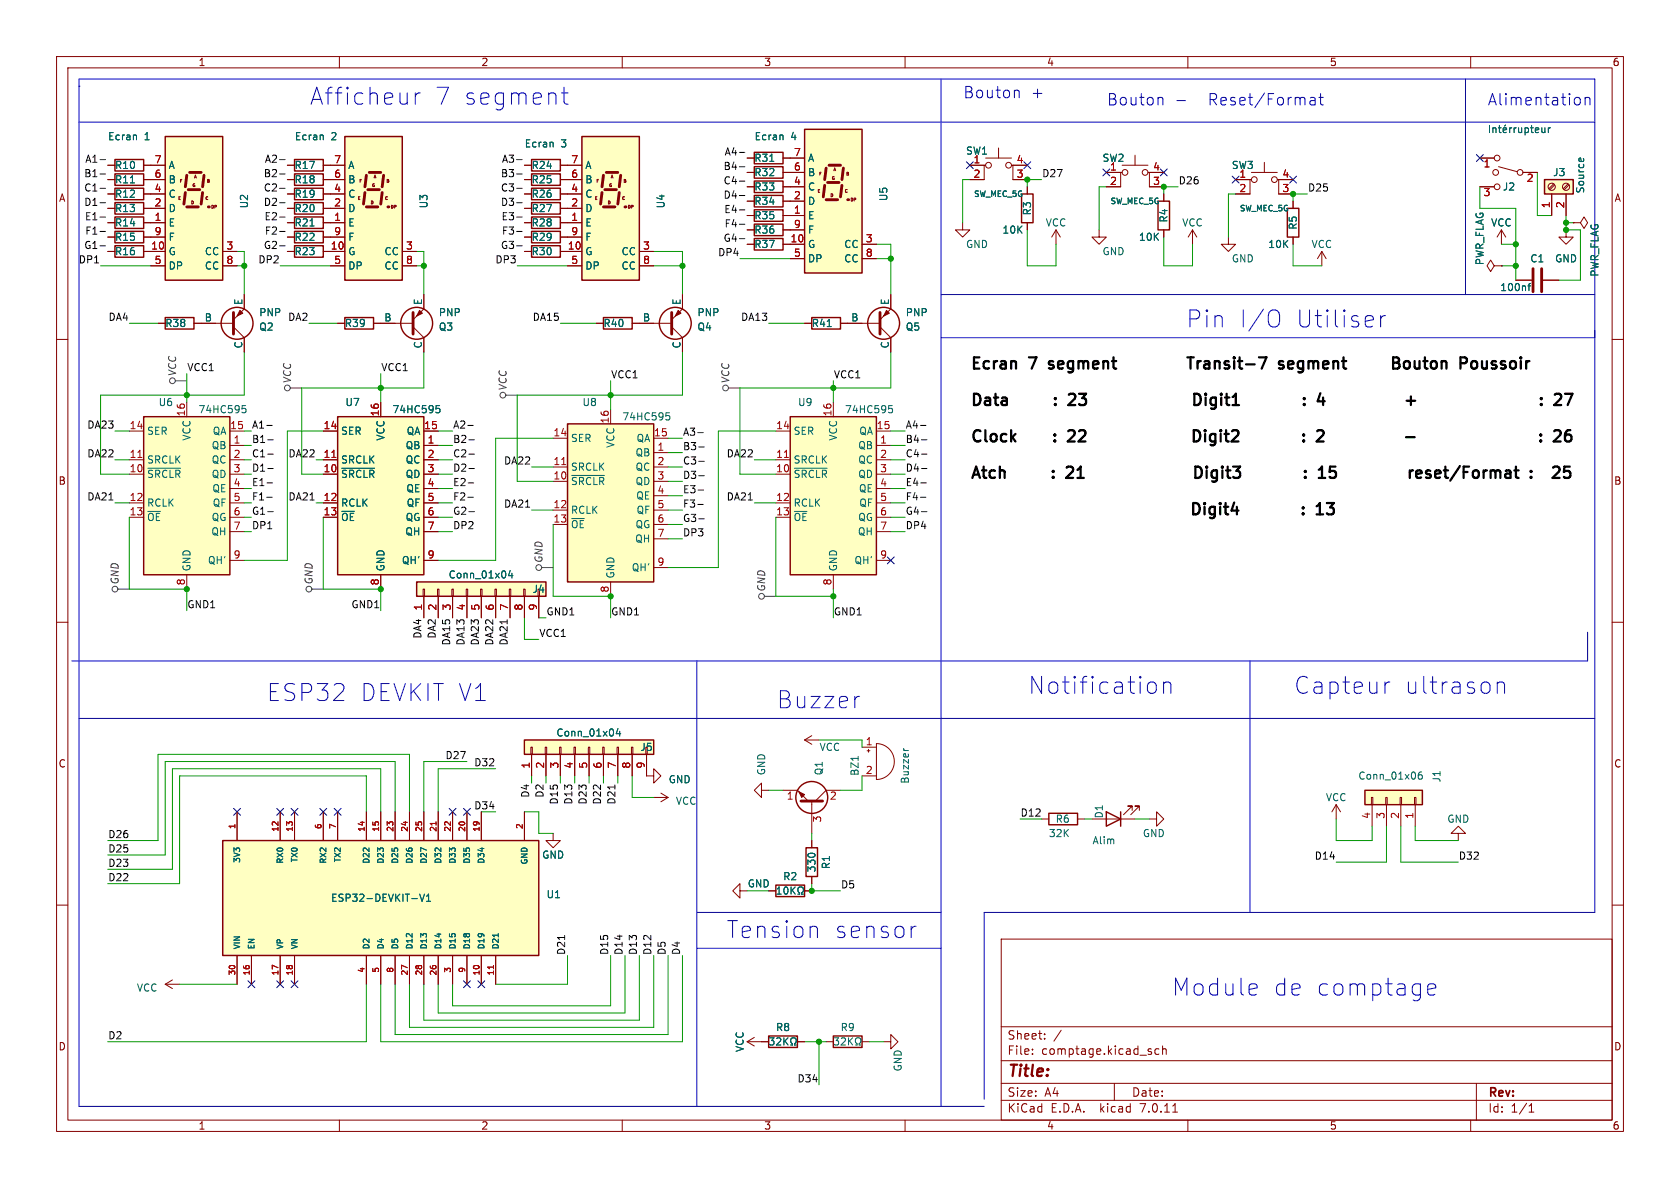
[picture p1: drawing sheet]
<svg xmlns="http://www.w3.org/2000/svg" width="297mm" height="210mm" viewBox="0 0 297 210" stroke-linecap="round" stroke-linejoin="round" font-family="sans-serif">
<defs><g id="words">
<g font-size="4.2" fill="#0000c2">
<text x="54.6" y="18.8">Afficheur</text>
<text x="76.6" y="18.8">7 segment</text>
<text x="209.5" y="58.2">Pin</text>
<text x="218.8" y="58.2">I/O</text>
<text x="228.7" y="58.2">Utiliser</text>
<text x="47" y="124.2">ESP32</text>
<text x="63.4" y="124.2">DEVKIT V1</text>
<text x="137.2" y="125.5">Buzzer</text>
<text x="181.6" y="122.9">Notification</text>
<text x="228.6" y="122.9">Capteur</text>
<text x="248" y="122.9">ultrason</text>
<text x="128.3" y="166.1">Tension</text>
<text x="147.3" y="166.1">sensor</text>
<text x="207" y="176.3">Module</text>
<text x="224.9" y="176.3">de comptage</text>
</g>
<g font-size="2.8" fill="#0000c2">
<text x="170.2" y="17.5">Bouton</text>
<text x="182.1" y="17.5">+</text>
<text x="195.6" y="18.8">Bouton</text>
<text x="213.4" y="18.8">Reset/Format</text>
<text x="262.9" y="18.8">Alimentation</text>
</g>
<g font-size="2.8">
<text x="171.4" y="65.4">Ecran</text>
<text x="182.2" y="65.4">7</text>
<text x="186.4" y="65.4">segment</text>
<text x="217.4" y="65.4">Transit-7</text>
<text x="234.2" y="65.4">segment</text>
<text x="258.3" y="65.4">Bouton</text>
<text x="171.4" y="71.9">Data</text>
<text x="189.8" y="71.9">:</text>
<text x="224.8" y="71.9">Digit1</text>
<text x="249.8" y="71.9">:</text>
<text x="275.9" y="71.9">+</text>
<text x="171.4" y="78.3">Clock</text>
<text x="188.9" y="78.3">:</text>
<text x="192.2" y="78.3">22</text>
<text x="223.9" y="78.3">Digit2</text>
<text x="248.9" y="78.3">:</text>
<text x="275" y="78.3">-</text>
<text x="171.4" y="84.7">Atch</text>
<text x="189.4" y="84.7">:</text>
<text x="211.9" y="84.7">Digit3</text>
<text x="262.6" y="84.7">reset/Format</text>
</g>
<g font-size="2.8" fill="#840000">
<text x="284.8" y="84.7">:</text>
<text x="178" y="190.9">Title:</text>
</g>
<g font-size="2.1" fill="#840000">
<text x="178" y="184">Sheet:</text>
<text x="178" y="186.7">File:</text>
<text x="184.1" y="186.7">comptage.kicad_sch</text>
<text x="178" y="196.9">KiCad</text>
<text x="178" y="194.1">Size:</text>
<text x="184.7" y="194.1">A4</text>
<text x="185.7" y="196.9">E.D.A.</text>
<text x="194.6" y="196.9">kicad</text>
<text x="200" y="194.1">Date:</text>
<text x="201.8" y="196.9">7.0.11</text>
<text x="263" y="194.3">Rev:</text>
<text x="263" y="196.9">Id:</text>
<text x="267.1" y="196.9">1/1</text>
</g>
<g font-size="1.8" fill="#840000">
<text x="35" y="11.9">1</text>
<text x="85" y="11.9">2</text>
<text x="135" y="11.9">3</text>
<text x="185" y="11.9">4</text>
<text x="235" y="11.9">5</text>
<text x="285" y="11.9">6</text>
<text x="10.3" y="35.9">A</text>
<text x="285.3" y="35.9">A</text>
<text x="10.3" y="85.9">B</text>
<text x="10.3" y="135.9">C</text>
<text x="285.3" y="135.9">C</text>
<text x="10.3" y="185.9">D</text>
<text x="285.3" y="185.9">D</text>
<text x="35" y="199.9">1</text>
<text x="85" y="199.9">2</text>
<text x="135" y="199.9">3</text>
<text x="185" y="199.9">4</text>
<text x="235" y="199.9">5</text>
<text x="285" y="199.9">6</text>
</g>
<g font-size="1.8" fill="#0f0f0f">
<text x="15" y="28.9">A1-</text>
<text x="46.7" y="28.9">A2-</text>
<text x="88.6" y="28.9">A3-</text>
<text x="128" y="27.6">A4-</text>
<text x="14.8" y="31.4">B1-</text>
<text x="14.8" y="33.9">C1-</text>
<text x="46.5" y="31.4">B2-</text>
<text x="46.5" y="33.9">C2-</text>
<text x="88.5" y="33.9">C3-</text>
<text x="88.5" y="31.4">B3-</text>
<text x="127.8" y="30.1">B4-</text>
<text x="127.8" y="35.2">D4-</text>
<text x="127.8" y="32.7">C4-</text>
<text x="184.1" y="31.4">D27</text>
<text x="208.3" y="32.7">D26</text>
<text x="231.1" y="33.9">D25</text>
<text x="14.8" y="36.5">D1-</text>
<text x="14.9" y="39">E1-</text>
<text x="15" y="41.6">F1-</text>
<text x="46.5" y="36.5">D2-</text>
<text x="46.7" y="39">E2-</text>
<text x="46.7" y="41.6">F2-</text>
<text x="88.5" y="36.5">D3-</text>
<text x="88.6" y="39">E3-</text>
<text x="88.6" y="41.6">F3-</text>
<text x="127.9" y="37.8">E4-</text>
<text x="128" y="40.3">F4-</text>
<text x="13.8" y="46.6">DP1</text>
<text x="14.8" y="44.1">G1-</text>
<text x="45.6" y="46.6">DP2</text>
<text x="46.5" y="44.1">G2-</text>
<text x="87.5" y="46.6">DP3</text>
<text x="88.5" y="44.1">G3-</text>
<text x="126.9" y="45.4">DP4</text>
<text x="127.8" y="42.8">G4-</text>
<text x="19.1" y="56.8">DA4</text>
<text x="50.8" y="56.8">DA2</text>
<text x="94.1" y="56.8">DA15</text>
<text x="130.9" y="56.8">DA13</text>
<text x="33" y="65.7">VCC1</text>
<text x="67.3" y="65.7">VCC1</text>
<text x="107.9" y="67">VCC1</text>
<text x="147.3" y="67">VCC1</text>
<text x="15.3" y="75.9">DA23</text>
<text x="44.4" y="75.9">A1-</text>
<text x="80" y="75.9">A2-</text>
<text x="120.6" y="77.1">A3-</text>
<text x="160" y="75.9">A4-</text>
<text x="15.3" y="80.9">DA22</text>
<text x="44.4" y="83.5">D1-</text>
<text x="44.4" y="80.9">C1-</text>
<text x="44.4" y="78.4">B1-</text>
<text x="50.9" y="80.9">DA22</text>
<text x="80" y="80.9">C2-</text>
<text x="80" y="78.4">B2-</text>
<text x="80" y="83.5">D2-</text>
<text x="89" y="82.2">DA22</text>
<text x="120.6" y="82.2">C3-</text>
<text x="120.6" y="79.7">B3-</text>
<text x="128.4" y="80.9">DA22</text>
<text x="160" y="78.4">B4-</text>
<text x="160" y="83.5">D4-</text>
<text x="160" y="80.9">C4-</text>
<text x="15.3" y="88.6">DA21</text>
<text x="44.4" y="88.6">F1-</text>
<text x="44.4" y="86">E1-</text>
<text x="50.9" y="88.6">DA21</text>
<text x="80" y="88.6">F2-</text>
<text x="80" y="86">E2-</text>
<text x="89" y="89.8">DA21</text>
<text x="120.6" y="87.3">E3-</text>
<text x="120.6" y="89.8">F3-</text>
<text x="120.6" y="84.7">D3-</text>
<text x="128.4" y="88.6">DA21</text>
<text x="160" y="86">E4-</text>
<text x="160" y="88.6">F4-</text>
<text x="44.4" y="91.1">G1-</text>
<text x="44.4" y="93.6">DP1</text>
<text x="80" y="93.6">DP2</text>
<text x="80" y="91.1">G2-</text>
<text x="120.6" y="92.4">G3-</text>
<text x="120.6" y="94.9">DP3</text>
<text x="160" y="93.6">DP4</text>
<text x="160" y="91.1">G4-</text>
<text x="33" y="107.6">GND1</text>
<text x="62" y="107.6">GND1</text>
<text x="74.6" y="113" transform="rotate(-90 74.6 113)">DA4</text>
<text x="77.1" y="113" transform="rotate(-90 77.1 113)">DA2</text>
<text x="95.2" y="112.7">VCC1</text>
<text x="96.5" y="108.9">GND1</text>
<text x="107.9" y="108.9">GND1</text>
<text x="147.3" y="108.9">GND1</text>
<text x="79.7" y="114.2" transform="rotate(-90 79.7 114.2)">DA15</text>
<text x="82.2" y="114.2" transform="rotate(-90 82.2 114.2)">DA13</text>
<text x="84.7" y="114.2" transform="rotate(-90 84.7 114.2)">DA23</text>
<text x="87.3" y="114.2" transform="rotate(-90 87.3 114.2)">DA22</text>
<text x="89.8" y="114.2" transform="rotate(-90 89.8 114.2)">DA21</text>
<text x="78.7" y="134.3">D27</text>
<text x="83.7" y="135.5">D32</text>
<text x="83.7" y="143.2">D34</text>
<text x="93.6" y="141.1" transform="rotate(-90 93.6 141.1)">D4</text>
<text x="96.2" y="141.1" transform="rotate(-90 96.2 141.1)">D2</text>
<text x="98.7" y="142.3" transform="rotate(-90 98.7 142.3)">D15</text>
<text x="101.3" y="142.3" transform="rotate(-90 101.3 142.3)">D13</text>
<text x="103.8" y="142.3" transform="rotate(-90 103.8 142.3)">D23</text>
<text x="106.3" y="142.3" transform="rotate(-90 106.3 142.3)">D22</text>
<text x="108.9" y="142.3" transform="rotate(-90 108.9 142.3)">D21</text>
<text x="19" y="148.2">D26</text>
<text x="180.3" y="144.4">D12</text>
<text x="19" y="150.8">D25</text>
<text x="19" y="155.9">D22</text>
<text x="19" y="153.3">D23</text>
<text x="232.3" y="152.1">D14</text>
<text x="257.8" y="152.1">D32</text>
<text x="148.6" y="157.1">D5</text>
<text x="100" y="168.9" transform="rotate(-90 100 168.9)">D21</text>
<text x="107.6" y="168.9" transform="rotate(-90 107.6 168.9)">D15</text>
<text x="110.1" y="168.9" transform="rotate(-90 110.1 168.9)">D14</text>
<text x="112.7" y="168.9" transform="rotate(-90 112.7 168.9)">D13</text>
<text x="115.2" y="168.9" transform="rotate(-90 115.2 168.9)">D12</text>
<text x="117.8" y="168.9" transform="rotate(-90 117.8 168.9)">D5</text>
<text x="120.3" y="168.9" transform="rotate(-90 120.3 168.9)">D4</text>
<text x="19" y="183.8">D2</text>
<text x="140.9" y="191.4">D34</text>
</g>
<g font-size="1.8" fill="#006464">
<text x="19" y="25">Ecran</text>
<text x="25.5" y="25">1</text>
<text x="52" y="25">Ecran</text>
<text x="58.5" y="25">2</text>
<text x="92.7" y="26.3">Ecran</text>
<text x="99.2" y="26.3">3</text>
<text x="133.3" y="28.8">R31</text>
<text x="133.3" y="25">Ecran</text>
<text x="139.8" y="25">4</text>
<text x="142.7" y="28.8">A</text>
<text x="170.7" y="27.5">SW1</text>
<text x="194.8" y="28.8">SW2</text>
<text x="20.2" y="35.2">R12</text>
<text x="20.2" y="30.1">R10</text>
<text x="20.2" y="32.6">R11</text>
<text x="29.7" y="35.2">C</text>
<text x="29.7" y="32.6">B</text>
<text x="29.7" y="30.1">A</text>
<text x="52" y="30.1">R17</text>
<text x="52" y="35.2">R19</text>
<text x="52" y="32.6">R18</text>
<text x="61.5" y="35.2">C</text>
<text x="61.5" y="32.6">B</text>
<text x="61.5" y="30.1">A</text>
<text x="93.9" y="30.1">R24</text>
<text x="93.9" y="32.6">R25</text>
<text x="93.9" y="35.2">R26</text>
<text x="103.4" y="35.2">C</text>
<text x="103.4" y="32.6">B</text>
<text x="103.4" y="30.1">A</text>
<text x="133.3" y="33.9">R33</text>
<text x="133.3" y="31.3">R32</text>
<text x="142.7" y="33.9">C</text>
<text x="142.7" y="31.3">B</text>
<text x="157.1" y="35.7" transform="rotate(-90 157.1 35.7)">U5</text>
<text x="217.7" y="30.1">SW3</text>
<text x="265.6" y="33.9">J2</text>
<text x="274.5" y="31.3">J3</text>
<text x="280.3" y="34.3" transform="rotate(-90 280.3 34.3)">Source</text>
<text x="20.2" y="40.2">R14</text>
<text x="20.2" y="37.7">R13</text>
<text x="29.7" y="40.2">E</text>
<text x="29.7" y="37.7">D</text>
<text x="44" y="36.9" transform="rotate(-90 44 36.9)">U2</text>
<text x="52" y="37.7">R20</text>
<text x="52" y="40.2">R21</text>
<text x="61.5" y="40.2">E</text>
<text x="61.5" y="37.7">D</text>
<text x="75.8" y="36.9" transform="rotate(-90 75.8 36.9)">U3</text>
<text x="93.9" y="40.2">R28</text>
<text x="93.9" y="37.7">R27</text>
<text x="103.4" y="40.2">E</text>
<text x="103.4" y="37.7">D</text>
<text x="117.7" y="36.9" transform="rotate(-90 117.7 36.9)">U4</text>
<text x="133.3" y="39">R35</text>
<text x="133.3" y="36.4">R34</text>
<text x="133.3" y="41.5">R36</text>
<text x="142.7" y="39">E</text>
<text x="142.7" y="36.4">D</text>
<text x="142.7" y="41.5">F</text>
<text x="177.1" y="41.5">10K</text>
<text x="182.5" y="38.2" transform="rotate(-90 182.5 38.2)">R3</text>
<text x="184.8" y="40.2">VCC</text>
<text x="206.6" y="39.4" transform="rotate(-90 206.6 39.4)">R4</text>
<text x="208.9" y="40.2">VCC</text>
<text x="229.5" y="40.7" transform="rotate(-90 229.5 40.7)">R5</text>
<text x="263.5" y="40.2">VCC</text>
<text x="20.2" y="45.3">R16</text>
<text x="20.2" y="42.8">R15</text>
<text x="29.7" y="45.3">G</text>
<text x="29.7" y="47.9">DP</text>
<text x="29.7" y="42.8">F</text>
<text x="36.1" y="45.3">CC</text>
<text x="36.1" y="47.9">CC</text>
<text x="52" y="45.3">R23</text>
<text x="52" y="42.8">R22</text>
<text x="61.5" y="45.3">G</text>
<text x="61.5" y="47.9">DP</text>
<text x="61.5" y="42.8">F</text>
<text x="67.9" y="45.3">CC</text>
<text x="67.9" y="47.9">CC</text>
<text x="93.9" y="42.8">R29</text>
<text x="93.9" y="45.3">R30</text>
<text x="103.4" y="45.3">G</text>
<text x="103.4" y="47.9">DP</text>
<text x="103.4" y="42.8">F</text>
<text x="109.8" y="45.3">CC</text>
<text x="109.8" y="47.9">CC</text>
<text x="133.3" y="44">R37</text>
<text x="142.7" y="44">G</text>
<text x="142.7" y="46.6">DP</text>
<text x="149.1" y="44">CC</text>
<text x="149.1" y="46.6">CC</text>
<text x="170.7" y="44">GND</text>
<text x="194.8" y="45.3">GND</text>
<text x="201.3" y="42.8">10K</text>
<text x="217.7" y="46.6">GND</text>
<text x="224.1" y="44">10K</text>
<text x="231.8" y="44">VCC</text>
<text x="262.5" y="47" transform="rotate(-90 262.5 47)">PWR_FLAG</text>
<text x="270.4" y="46.6">C1</text>
<text x="274.8" y="46.6">GND</text>
<text x="265.1" y="51.7">100nf</text>
<text x="282.8" y="49" transform="rotate(-90 282.8 49)">PWR_FLAG</text>
<text x="29.1" y="58">R38</text>
<text x="36.1" y="56.9">B</text>
<text x="42.9" y="54" transform="rotate(-90 42.9 54)">E</text>
<text x="45.7" y="56.1">PNP</text>
<text x="45.7" y="58.6">Q2</text>
<text x="60.9" y="58">R39</text>
<text x="67.8" y="56.9">B</text>
<text x="74.7" y="54" transform="rotate(-90 74.7 54)">E</text>
<text x="77.5" y="56.1">PNP</text>
<text x="77.5" y="58.6">Q3</text>
<text x="106.6" y="58">R40</text>
<text x="113.6" y="56.9">B</text>
<text x="120.4" y="54" transform="rotate(-90 120.4 54)">E</text>
<text x="123.2" y="56.1">PNP</text>
<text x="123.2" y="58.6">Q4</text>
<text x="143.4" y="58">R41</text>
<text x="150.4" y="56.9">B</text>
<text x="157.2" y="54" transform="rotate(-90 157.2 54)">E</text>
<text x="160" y="56.1">PNP</text>
<text x="160" y="58.6">Q5</text>
<text x="42.9" y="61.7" transform="rotate(-90 42.9 61.7)">C</text>
<text x="74.7" y="61.7" transform="rotate(-90 74.7 61.7)">C</text>
<text x="120.4" y="61.7" transform="rotate(-90 120.4 61.7)">C</text>
<text x="157.2" y="61.7" transform="rotate(-90 157.2 61.7)">C</text>
<text x="27.9" y="72">U6</text>
<text x="61" y="72">U7</text>
<text x="102.9" y="72">U8</text>
<text x="141" y="72">U9</text>
<text x="25.9" y="77.1">SER</text>
<text x="33.9" y="78" transform="rotate(-90 33.9 78)">VCC</text>
<text x="35" y="73.3">74HC595</text>
<text x="37.5" y="77.1">QA</text>
<text x="60.2" y="77.1">SER</text>
<text x="68.2" y="78" transform="rotate(-90 68.2 78)">VCC</text>
<text x="69.3" y="73.3">74HC595</text>
<text x="71.8" y="77.1">QA</text>
<text x="109.9" y="74.5">74HC595</text>
<text x="140.2" y="77.1">SER</text>
<text x="148.2" y="78" transform="rotate(-90 148.2 78)">VCC</text>
<text x="149.3" y="73.3">74HC595</text>
<text x="151.8" y="77.1">QA</text>
<text x="25.9" y="82.1">SRCLK</text>
<text x="37.3" y="79.6">QB</text>
<text x="37.3" y="82.1">QC</text>
<text x="60.2" y="82.1">SRCLK</text>
<text x="71.6" y="79.6">QB</text>
<text x="71.6" y="82.1">QC</text>
<text x="100.8" y="83.4">SRCLK</text>
<text x="100.8" y="78.3">SER</text>
<text x="108.8" y="79.3" transform="rotate(-90 108.8 79.3)">VCC</text>
<text x="112.3" y="80.9">QB</text>
<text x="112.3" y="83.4">QC</text>
<text x="112.4" y="78.3">QA</text>
<text x="140.2" y="82.1">SRCLK</text>
<text x="151.6" y="79.6">QB</text>
<text x="151.6" y="82.1">QC</text>
<text x="25.9" y="84.7">~{SRCLR}</text>
<text x="25.9" y="89.8">RCLK</text>
<text x="37.3" y="84.7">QD</text>
<text x="37.4" y="87.2">QE</text>
<text x="37.5" y="89.8">QF</text>
<text x="60.2" y="84.7">~{SRCLR}</text>
<text x="60.2" y="89.8">RCLK</text>
<text x="71.6" y="84.7">QD</text>
<text x="71.7" y="87.2">QE</text>
<text x="71.8" y="89.8">QF</text>
<text x="100.8" y="86">~{SRCLR}</text>
<text x="112.3" y="86">QD</text>
<text x="112.4" y="88.5">QE</text>
<text x="140.2" y="84.7">~{SRCLR}</text>
<text x="140.2" y="89.8">RCLK</text>
<text x="151.6" y="84.7">QD</text>
<text x="151.7" y="87.2">QE</text>
<text x="151.8" y="89.8">QF</text>
<text x="25.9" y="92.3">~{OE}</text>
<text x="37.3" y="94.8">QH</text>
<text x="37.3" y="92.3">QG</text>
<text x="60.2" y="92.3">~{OE}</text>
<text x="71.6" y="94.8">QH</text>
<text x="71.6" y="92.3">QG</text>
<text x="100.8" y="91">RCLK</text>
<text x="100.8" y="93.6">~{OE}</text>
<text x="112.3" y="93.6">QG</text>
<text x="112.4" y="91">QF</text>
<text x="140.2" y="92.3">~{OE}</text>
<text x="151.6" y="94.8">QH</text>
<text x="151.6" y="92.3">QG</text>
<text x="33.9" y="101.1" transform="rotate(-90 33.9 101.1)">GND</text>
<text x="36.7" y="99.9">QH'</text>
<text x="68.2" y="101.1" transform="rotate(-90 68.2 101.1)">GND</text>
<text x="71" y="99.9">QH'</text>
<text x="111.6" y="101.2">QH'</text>
<text x="112.2" y="96.1">QH</text>
<text x="148.2" y="101.1" transform="rotate(-90 148.2 101.1)">GND</text>
<text x="151" y="99.9">QH'</text>
<text x="79.2" y="102.5">Conn_01x04</text>
<text x="94.1" y="105">J4</text>
<text x="108.8" y="102.4" transform="rotate(-90 108.8 102.4)">GND</text>
<text x="98.3" y="130.4">Conn_01x04</text>
<text x="113.1" y="132.9">J5</text>
<text x="135.5" y="137.2" transform="rotate(-90 135.5 137.2)">GND</text>
<text x="144.8" y="132.9">VCC</text>
<text x="145.6" y="137.2" transform="rotate(-90 145.6 137.2)">Q1</text>
<text x="152" y="137.3" transform="rotate(-90 152 137.3)">BZ1</text>
<text x="118.1" y="138.7">GND</text>
<text x="119.4" y="142.5">VCC</text>
<text x="160.9" y="138.6" transform="rotate(-90 160.9 138.6)">Buzzer</text>
<text x="234.3" y="141.8">VCC</text>
<text x="240" y="138">Conn_01x06</text>
<text x="254.9" y="138.4" transform="rotate(-90 254.9 138.4)">J1</text>
<text x="185.3" y="148.2">32K</text>
<text x="186.5" y="145.6">R6</text>
<text x="193" y="149.5">Alim</text>
<text x="195.2" y="144.8" transform="rotate(-90 195.2 144.8)">D1</text>
<text x="201.9" y="148.2">GND</text>
<text x="255.8" y="145.6">GND</text>
<text x="95.8" y="152">GND</text>
<text x="138.4" y="155.8">R2</text>
<text x="144.4" y="154.3" transform="rotate(-90 144.4 154.3)">330</text>
<text x="146.9" y="153.7" transform="rotate(-90 146.9 153.7)">R1</text>
<text x="58.4" y="159.6">ESP32-DEVKIT-V1</text>
<text x="96.5" y="159">U1</text>
<text x="132.1" y="157.1">GND</text>
<text x="24.1" y="175.5">VCC</text>
<text x="137.1" y="182.5">R8</text>
<text x="148.5" y="182.5">R9</text>
<text x="131.7" y="186.1" transform="rotate(-90 131.7 186.1)">VCC</text>
<text x="159.6" y="189.5" transform="rotate(-90 159.6 189.5)">GND</text>
</g>
<g font-size="1.8" fill="#a90000">
<text x="27.2" y="29">7</text>
<text x="59" y="29">7</text>
<text x="100.9" y="29">7</text>
<text x="140.3" y="27.7">7</text>
<text x="172" y="29">1</text>
<text x="179.6" y="29">4</text>
<text x="262.2" y="29.9">1</text>
<text x="27.2" y="34">4</text>
<text x="27.2" y="31.5">6</text>
<text x="59" y="34">4</text>
<text x="59" y="31.5">6</text>
<text x="100.9" y="34">4</text>
<text x="100.9" y="31.5">6</text>
<text x="140.3" y="35.3">2</text>
<text x="140.3" y="32.8">4</text>
<text x="140.3" y="30.2">6</text>
<text x="172" y="31.5">2</text>
<text x="179.6" y="31.5">3</text>
<text x="196.1" y="30.2">1</text>
<text x="196.1" y="32.8">2</text>
<text x="203.8" y="32.8">3</text>
<text x="203.8" y="30.2">4</text>
<text x="219" y="31.5">1</text>
<text x="219" y="34">2</text>
<text x="226.6" y="34">3</text>
<text x="226.6" y="31.5">4</text>
<text x="262.2" y="35">3</text>
<text x="269.8" y="32.5">2</text>
<text x="27.2" y="39.1">1</text>
<text x="27.2" y="36.6">2</text>
<text x="27.2" y="41.7">9</text>
<text x="59" y="39.1">1</text>
<text x="59" y="36.6">2</text>
<text x="59" y="41.7">9</text>
<text x="100.9" y="39.1">1</text>
<text x="100.9" y="36.6">2</text>
<text x="100.9" y="41.7">9</text>
<text x="140.3" y="37.8">1</text>
<text x="140.3" y="40.4">9</text>
<text x="274.1" y="36.9" transform="rotate(-90 274.1 36.9)">1</text>
<text x="276.6" y="36.9" transform="rotate(-90 276.6 36.9)">2</text>
<text x="26.6" y="44.2">10</text>
<text x="27.2" y="46.7">5</text>
<text x="39.9" y="44.2">3</text>
<text x="39.9" y="46.7">8</text>
<text x="58.4" y="44.2">10</text>
<text x="59" y="46.7">5</text>
<text x="71.7" y="44.2">3</text>
<text x="71.7" y="46.7">8</text>
<text x="100.3" y="44.2">10</text>
<text x="100.9" y="46.7">5</text>
<text x="113.6" y="44.2">3</text>
<text x="113.6" y="46.7">8</text>
<text x="139.7" y="42.9">10</text>
<text x="140.3" y="45.5">5</text>
<text x="153" y="42.9">3</text>
<text x="153" y="45.5">8</text>
<text x="22.8" y="75.9">14</text>
<text x="32.8" y="73.7" transform="rotate(-90 32.8 73.7)">16</text>
<text x="40.6" y="75.9">15</text>
<text x="57.1" y="75.9">14</text>
<text x="67.1" y="73.7" transform="rotate(-90 67.1 73.7)">16</text>
<text x="74.9" y="75.9">15</text>
<text x="97.7" y="77.2">14</text>
<text x="107.7" y="75" transform="rotate(-90 107.7 75)">16</text>
<text x="115.5" y="77.2">15</text>
<text x="137.1" y="75.9">14</text>
<text x="147.1" y="73.7" transform="rotate(-90 147.1 73.7)">16</text>
<text x="154.9" y="75.9">15</text>
<text x="22.8" y="83.6">10</text>
<text x="22.8" y="81">11</text>
<text x="41.2" y="78.5">1</text>
<text x="41.2" y="81">2</text>
<text x="41.2" y="83.6">3</text>
<text x="57.1" y="83.6">10</text>
<text x="57.1" y="81">11</text>
<text x="75.5" y="78.5">1</text>
<text x="75.5" y="81">2</text>
<text x="75.5" y="83.6">3</text>
<text x="97.7" y="82.3">11</text>
<text x="116.1" y="79.8">1</text>
<text x="116.1" y="82.3">2</text>
<text x="137.1" y="83.6">10</text>
<text x="137.1" y="81">11</text>
<text x="155.5" y="78.5">1</text>
<text x="155.5" y="81">2</text>
<text x="155.5" y="83.6">3</text>
<text x="22.8" y="88.6">12</text>
<text x="41.2" y="86.1">4</text>
<text x="41.2" y="88.6">5</text>
<text x="57.1" y="88.6">12</text>
<text x="75.5" y="86.1">4</text>
<text x="75.5" y="88.6">5</text>
<text x="97.7" y="84.8">10</text>
<text x="97.7" y="89.9">12</text>
<text x="116.1" y="84.8">3</text>
<text x="116.1" y="87.4">4</text>
<text x="116.1" y="89.9">5</text>
<text x="137.1" y="88.6">12</text>
<text x="155.5" y="86.1">4</text>
<text x="155.5" y="88.6">5</text>
<text x="22.8" y="91.2">13</text>
<text x="41.2" y="91.2">6</text>
<text x="41.2" y="93.7">7</text>
<text x="57.1" y="91.2">13</text>
<text x="75.5" y="91.2">6</text>
<text x="75.5" y="93.7">7</text>
<text x="97.7" y="92.5">13</text>
<text x="116.1" y="92.5">6</text>
<text x="116.1" y="95">7</text>
<text x="137.1" y="91.2">13</text>
<text x="155.5" y="91.2">6</text>
<text x="155.5" y="93.7">7</text>
<text x="41.2" y="98.8">9</text>
<text x="75.5" y="98.8">9</text>
<text x="116.1" y="100.1">9</text>
<text x="155.5" y="98.8">9</text>
<text x="32.8" y="103.6" transform="rotate(-90 32.8 103.6)">8</text>
<text x="67.1" y="103.6" transform="rotate(-90 67.1 103.6)">8</text>
<text x="107.7" y="104.8" transform="rotate(-90 107.7 104.8)">8</text>
<text x="147.1" y="103.6" transform="rotate(-90 147.1 103.6)">8</text>
<text x="74.7" y="108" transform="rotate(-90 74.7 108)">1</text>
<text x="77.2" y="108" transform="rotate(-90 77.2 108)">2</text>
<text x="79.8" y="108" transform="rotate(-90 79.8 108)">3</text>
<text x="82.3" y="108" transform="rotate(-90 82.3 108)">4</text>
<text x="84.8" y="108" transform="rotate(-90 84.8 108)">5</text>
<text x="87.4" y="108" transform="rotate(-90 87.4 108)">6</text>
<text x="89.9" y="108" transform="rotate(-90 89.9 108)">7</text>
<text x="92.5" y="108" transform="rotate(-90 92.5 108)">8</text>
<text x="95" y="108" transform="rotate(-90 95 108)">9</text>
<text x="153" y="131.8">1</text>
<text x="93.7" y="136" transform="rotate(-90 93.7 136)">1</text>
<text x="96.3" y="136" transform="rotate(-90 96.3 136)">2</text>
<text x="98.8" y="136" transform="rotate(-90 98.8 136)">3</text>
<text x="101.3" y="136" transform="rotate(-90 101.3 136)">4</text>
<text x="103.9" y="136" transform="rotate(-90 103.9 136)">5</text>
<text x="106.4" y="136" transform="rotate(-90 106.4 136)">6</text>
<text x="109" y="136" transform="rotate(-90 109 136)">7</text>
<text x="111.5" y="136" transform="rotate(-90 111.5 136)">8</text>
<text x="114" y="136" transform="rotate(-90 114 136)">9</text>
<text x="153" y="136.9">2</text>
<text x="139" y="141.7">1</text>
<text x="146.6" y="141.7">2</text>
<text x="145.5" y="145.5" transform="rotate(-90 145.5 145.5)">3</text>
<text x="242.3" y="144.9" transform="rotate(-90 242.3 144.9)">4</text>
<text x="244.9" y="144.9" transform="rotate(-90 244.9 144.9)">3</text>
<text x="247.4" y="144.9" transform="rotate(-90 247.4 144.9)">2</text>
<text x="249.9" y="144.9" transform="rotate(-90 249.9 144.9)">1</text>
</g>
<g font-size="1.8" fill="#484848">
<text x="31.3" y="66.6" transform="rotate(-90 31.3 66.6)">VCC</text>
<text x="51.7" y="67.9" transform="rotate(-90 51.7 67.9)">VCC</text>
<text x="89.8" y="69.2" transform="rotate(-90 89.8 69.2)">VCC</text>
<text x="129.1" y="67.9" transform="rotate(-90 129.1 67.9)">VCC</text>
<text x="96.1" y="99.6" transform="rotate(-90 96.1 99.6)">GND</text>
<text x="21.2" y="103.4" transform="rotate(-90 21.2 103.4)">GND</text>
<text x="55.5" y="103.4" transform="rotate(-90 55.5 103.4)">GND</text>
<text x="135.5" y="104.7" transform="rotate(-90 135.5 104.7)">GND</text>
</g>
<g font-size="1.4" fill="#006464">
<text x="172.1" y="35">SW_MEC_5G</text>
<text x="196.2" y="36.3">SW_MEC_5G</text>
<text x="219.1" y="37.6">SW_MEC_5G</text>
<text x="42.6" y="152.7" transform="rotate(-90 42.6 152.7)">3V3</text>
<text x="50.3" y="152.8" transform="rotate(-90 50.3 152.8)">RX0</text>
<text x="52.8" y="152.6" transform="rotate(-90 52.8 152.6)">TX0</text>
<text x="57.9" y="152.8" transform="rotate(-90 57.9 152.8)">RX2</text>
<text x="60.4" y="152.6" transform="rotate(-90 60.4 152.6)">TX2</text>
<text x="65.5" y="152.8" transform="rotate(-90 65.5 152.8)">D22</text>
<text x="68" y="152.8" transform="rotate(-90 68 152.8)">D23</text>
<text x="70.6" y="152.8" transform="rotate(-90 70.6 152.8)">D25</text>
<text x="73.1" y="152.8" transform="rotate(-90 73.1 152.8)">D26</text>
<text x="75.7" y="152.8" transform="rotate(-90 75.7 152.8)">D27</text>
<text x="78.2" y="152.8" transform="rotate(-90 78.2 152.8)">D32</text>
<text x="80.7" y="152.8" transform="rotate(-90 80.7 152.8)">D33</text>
<text x="83.3" y="152.8" transform="rotate(-90 83.3 152.8)">D35</text>
<text x="85.8" y="152.8" transform="rotate(-90 85.8 152.8)">D34</text>
<text x="93.4" y="153" transform="rotate(-90 93.4 153)">GND</text>
<text x="42.6" y="167.9" transform="rotate(-90 42.6 167.9)">VIN</text>
<text x="45.2" y="167.9" transform="rotate(-90 45.2 167.9)">EN</text>
<text x="50.3" y="167.9" transform="rotate(-90 50.3 167.9)">VP</text>
<text x="52.8" y="167.9" transform="rotate(-90 52.8 167.9)">VN</text>
<text x="65.5" y="167.9" transform="rotate(-90 65.5 167.9)">D2</text>
<text x="68" y="167.9" transform="rotate(-90 68 167.9)">D4</text>
<text x="70.6" y="167.9" transform="rotate(-90 70.6 167.9)">D5</text>
<text x="73.1" y="167.9" transform="rotate(-90 73.1 167.9)">D12</text>
<text x="75.7" y="167.9" transform="rotate(-90 75.7 167.9)">D13</text>
<text x="78.2" y="167.9" transform="rotate(-90 78.2 167.9)">D14</text>
<text x="80.7" y="167.9" transform="rotate(-90 80.7 167.9)">D15</text>
<text x="83.3" y="167.9" transform="rotate(-90 83.3 167.9)">D18</text>
<text x="85.8" y="167.9" transform="rotate(-90 85.8 167.9)">D19</text>
<text x="88.4" y="167.9" transform="rotate(-90 88.4 167.9)">D21</text>
</g>
<g font-size="1.4" fill="#a90000">
<text x="41.7" y="146.7" transform="rotate(-90 41.7 146.7)">1</text>
<text x="49.3" y="147.1" transform="rotate(-90 49.3 147.1)">12</text>
<text x="51.8" y="147.1" transform="rotate(-90 51.8 147.1)">13</text>
<text x="56.9" y="146.7" transform="rotate(-90 56.9 146.7)">6</text>
<text x="59.4" y="146.7" transform="rotate(-90 59.4 146.7)">7</text>
<text x="64.5" y="147.1" transform="rotate(-90 64.5 147.1)">14</text>
<text x="67.1" y="147.1" transform="rotate(-90 67.1 147.1)">15</text>
<text x="69.6" y="147.1" transform="rotate(-90 69.6 147.1)">23</text>
<text x="72.1" y="147.1" transform="rotate(-90 72.1 147.1)">24</text>
<text x="74.7" y="147.1" transform="rotate(-90 74.7 147.1)">25</text>
<text x="77.2" y="147.1" transform="rotate(-90 77.2 147.1)">21</text>
<text x="79.8" y="147.1" transform="rotate(-90 79.8 147.1)">22</text>
<text x="82.3" y="147.1" transform="rotate(-90 82.3 147.1)">20</text>
<text x="84.8" y="147.1" transform="rotate(-90 84.8 147.1)">19</text>
<text x="92.5" y="146.7" transform="rotate(-90 92.5 146.7)">2</text>
<text x="41.7" y="172.5" transform="rotate(-90 41.7 172.5)">30</text>
<text x="44.2" y="172.5" transform="rotate(-90 44.2 172.5)">16</text>
<text x="49.3" y="172.5" transform="rotate(-90 49.3 172.5)">17</text>
<text x="51.8" y="172.5" transform="rotate(-90 51.8 172.5)">18</text>
<text x="64.5" y="172.1" transform="rotate(-90 64.5 172.1)">4</text>
<text x="67.1" y="172.1" transform="rotate(-90 67.1 172.1)">5</text>
<text x="69.6" y="172.1" transform="rotate(-90 69.6 172.1)">8</text>
<text x="72.1" y="172.5" transform="rotate(-90 72.1 172.5)">27</text>
<text x="74.7" y="172.5" transform="rotate(-90 74.7 172.5)">28</text>
<text x="77.2" y="172.5" transform="rotate(-90 77.2 172.5)">26</text>
<text x="79.8" y="172.1" transform="rotate(-90 79.8 172.1)">3</text>
<text x="82.3" y="172.1" transform="rotate(-90 82.3 172.1)">9</text>
<text x="84.8" y="172.5" transform="rotate(-90 84.8 172.5)">10</text>
<text x="87.4" y="172.5" transform="rotate(-90 87.4 172.5)">11</text>
</g>
<g font-size=".7" fill="#840000">
<text x="31.3" y="35.5">E</text>
<text x="31.6" y="32.5">F</text>
<text x="33.9" y="33.2">G</text>
<text x="34.1" y="31.7">A</text>
<text x="36.1" y="35.5">C</text>
<text x="36.4" y="32.5">B</text>
<text x="63.1" y="35.5">E</text>
<text x="63.4" y="32.5">F</text>
<text x="65.6" y="33.2">G</text>
<text x="65.9" y="31.7">A</text>
<text x="67.9" y="35.5">C</text>
<text x="68.1" y="32.5">B</text>
<text x="105" y="35.5">E</text>
<text x="105.3" y="32.5">F</text>
<text x="107.5" y="33.2">G</text>
<text x="107.8" y="31.7">A</text>
<text x="109.8" y="35.5">C</text>
<text x="110.1" y="32.5">B</text>
<text x="144.4" y="34.3">E</text>
<text x="144.6" y="31.2">F</text>
<text x="146.6" y="35">D</text>
<text x="146.9" y="32">G</text>
<text x="147.2" y="30.5">A</text>
<text x="149.2" y="34.3">C</text>
<text x="149.4" y="31.2">B</text>
<text x="150.2" y="35.8">DP</text>
<text x="33.6" y="36.3">D</text>
<text x="37.2" y="37.1">DP</text>
<text x="65.4" y="36.3">D</text>
<text x="68.9" y="37.1">DP</text>
<text x="107.3" y="36.3">D</text>
<text x="110.8" y="37.1">DP</text>
</g>
</g></defs>
<g fill="none" stroke="#840000" stroke-width=".18">
<path d="M10 10h277v190h-277zM12 12h273v186h-273zM60 10v2M110 10v2M160 10v2M210 10v2M260 10v2M19 34.3h1.3M25.4 34.3h1.3M50.8 29.2h1.3M50.8 34.3h1.3M57.1 29.2h1.3"/>
<path d="M57.1 34.3h1.3M92.7 29.2h1.3M99.1 29.2h1.2M132.1 38.1h1.2M132.1 27.9h1.2M132.1 33h1.2M132.1 30.5h1.2M138.4 38.1h1.3M138.4 27.9h1.3M138.4 33h1.3M138.4 30.5h1.3M10 60h2"/>
<path d="M59.7 57.2h1.3M66 57.2h1.3M92.7 41.9h1.3M92.7 44.5h1.3M99.1 41.9h1.2M99.1 44.5h1.2M233.7 44.5l-.8 1.2M233.7 44.5v2.5M233.7 44.5l.7 1.2M264.2 47l-.7-1-.6 1 .6 1 .7-1h1.2M265.4 47h.1M265.4 40.6l-.7 1.3"/>
<path d="M265.4 40.6v2.6M265.4 40.6l.8 1.3M285 60h2M10 110h2M285 110h2M10 160h2M115.6 141h2.5M116.8 140.2l1.3 .8M118.1 141l-1.3 .7M285 160h2M177 166h108v32h-108zM60 198v2"/>
<path d="M110 198v2M160 198v2M177 194.5h108M177 191.5h108M177 187.5h108M177 181.5h108M182.5 186.3v.1M182.5 185.5v.1M184.7 183.6v.1M184.7 182.8v.1M187.6 182.1l-1.3 2M197 191.5v3"/>
<path d="M204.9 185.5l-.4-.1-.3 .3v.4l.1 .2h.6M205.5 185.5l.2-.1 .4 .1 .1 .9M205.5 184.9v1.5M207.3 196.6h.9M210 198v2M260 198v2M261 191.5v6.5M270.3 196.6h.9M270.3 195.5l.4-.4v1.5"/>
</g>
<path d="M20.3 33.3h5.1v2h-5.1zM52.1 28.2h5v2h-5zM52.1 33.3h5v2h-5zM94 28.2h5.1v2h-5.1zM102.9 24.1h10.1v25.4h-10.1zM133.3 37.1h5.1v2h-5.1zM133.3 26.9h5.1v2.1h-5.1zM133.3 32h5.1v2h-5.1zM133.3 29.5h5.1v2h-5.1zM61 56.1h5v2.1h-5zM94 40.9h5.1v2h-5.1zM94 43.4h5.1v2.1h-5.1z" fill="none" stroke="#840000" stroke-width=".25"/>
<path d="M136.1 28.5h.7" fill="none" stroke="#006464" stroke-width=".18"/>
<path d="M102.9 24.1h10.1v25.4h-10.1z" fill="#ffffc2" stroke="#ffffc2" stroke-width=".18"/>
<path d="M106.4 34l-.2 2.1M106.7 36.6h2M106.7 31l-.3 2M106.9 33.5h2.1M107.2 30.5h2M109.5 34l-.3 2.1M109.7 31l-.2 2" fill="none" stroke="#840000" stroke-width=".51"/>
<circle cx="110.5" cy="36.6" r=".25" fill="#840000"/>
<g fill="none" stroke="#840000" stroke-width=".18">
<path d="M92.7 31.8h1.3M92.7 39.4h1.3M92.7 36.8h1.3M99.1 31.8h3.8M99.1 39.4h3.8M99.1 36.8h3.8M100.3 34.3h2.6M100.3 29.2h2.6M105.5 34.8h-.2v.5M105.8 31.7h-.2v.5M107.8 35.6l-.2-.1v.5M108 31.5l.2-.5 .2 .5"/>
<path d="M110.6 31.7h-.2v.5M111.3 36.3h-.2v.5M111.9 36.3h-.3v.5M132.1 35.6h1.2M138.4 35.6h1.3M100.3 44.5h2.6M100.3 47h2.6M100.3 41.9h2.6M113 44.5h2.6M113 47h2.6M142.2 57.2h1.3M148.6 57.2h7"/>
<path d="M155.6 57.8l1.9 1.9v2.5M157.5 52.1v2.5l-1.9 1.9"/>
</g>
<g fill="none" stroke="#840000" stroke-width=".25">
<path d="M61 24.1h10.1v25.4h-10.1zM94 38.4h5.1v2h-5.1zM94 30.7h5.1v2.1h-5.1zM94 35.8h5.1v2h-5.1zM133.3 34.5h5.1v2.1h-5.1zM143.5 56.1h5.1v2.1h-5.1z"/>
<circle cx="156.2" cy="57.1" r="2.82"/>
</g>
<path d="M64.5 34l-.2 2.1M64.8 36.6h2M64.8 31l-.3 2M65 33.5h2.1M65.3 30.5h2M67.6 34l-.3 2.1M67.8 31l-.2 2M155.6 55.2v3.9" fill="none" stroke="#840000" stroke-width=".51"/>
<path d="M156.7 54.9l.5 .5-1 .5z" fill="#840000" stroke="#840000" stroke-width=".18"/>
<path d="M146.2 57.7h.8" fill="none" stroke="#006464" stroke-width=".18"/>
<path d="M61 24.1h10.1v25.4h-10.1z" fill="#ffffc2" stroke="#ffffc2" stroke-width=".18"/>
<circle cx="68.6" cy="36.6" r=".25" fill="#840000"/>
<g fill="none" stroke="#840000" stroke-width=".18">
<path d="M58.4 31.8h2.6M58.4 39.4h2.6M58.4 36.8h2.6M58.4 34.3h2.6M58.4 29.2h2.6M63.6 34.8h-.2v.5M63.9 31.7h-.2v.5M65.8 35.6l-.1-.1v.5M66.1 31.5l.2-.5 .2 .5M68.7 31.7h-.3v.5M69.4 36.3h-.2v.5M70 36.3h-.3v.5"/>
<path d="M92.7 34.3h1.3M99.1 34.3h1.2M278.1 39.4h1.3l.6-1 .7 1-.7 1-.6-1M278.1 39.4h.1M19 44.5h1.3M25.4 44.5h1.3M58.4 44.5h2.6M58.4 47h2.6M58.4 41.9h2.6M71.1 44.5h2.6M71.1 47h2.6M113 57.2h5.7"/>
<path d="M118.7 57.8l1.9 1.9v2.5M120.6 52.1v2.5l-1.9 1.9M132.1 40.6h1.2M132.1 43.2h1.2M138.4 40.6h1.3M138.4 43.2h1.3M268 49.5h2.8M272.8 49.5h2.8M276.9 40.6v1.3h-1.3l1.3 1.3 1.2-1.3h-1.2M138.4 139.7h2.6l1.9 1.9M148.6 139.7h-2.6l-1.9 1.9M143.5 141.6v5.7"/>
</g>
<g fill="none" stroke="#840000" stroke-width=".25">
<path d="M94 33.3h5.1v2h-5.1zM133.3 39.6h5.1v2.1h-5.1zM142.2 22.9h10.2v25.4h-10.2zM20.3 43.4h5.1v2.1h-5.1zM133.3 42.2h5.1v2h-5.1z"/>
<circle cx="119.4" cy="57.1" r="2.82"/>
<circle cx="143.5" cy="141" r="2.82"/>
</g>
<path d="M145.8 32.8l-.3 2M146 35.3h2.1M146 29.7l-.2 2.1M146.3 32.3h2M146.6 29.2h2M148.8 32.8l-.2 2M149.1 29.7l-.3 2.1M118.7 55.2v3.9M271 47.5v4.1M272.5 47.5v4.1M141.6 141.6h3.8" fill="none" stroke="#840000" stroke-width=".51"/>
<g fill="#840000" stroke="#840000" stroke-width=".18">
<path d="M141.2 140l1 .5-.5 .5z"/>
<path d="M119.9 54.9l.5 .5-1 .5z"/>
</g>
<path d="M270.1 50.5h.5M270.6 50.1l-.3 .2v1.1" fill="none" stroke="#006464" stroke-width=".18"/>
<path d="M142.2 22.9h10.2v25.4h-10.2z" fill="#ffffc2" stroke="#ffffc2" stroke-width=".18"/>
<circle cx="149.9" cy="35.3" r=".25" fill="#840000"/>
<g fill="none" stroke="#840000" stroke-width=".18">
<path d="M19 29.2h1.3M19 31.8h1.3M19 39.4h1.3M19 36.8h1.3M25.4 29.2h1.3M25.4 31.8h1.3M25.4 39.4h1.3M25.4 36.8h1.3M50.8 31.8h1.3M50.8 39.4h1.3M50.8 36.8h1.3M57.1 31.8h1.3"/>
<path d="M57.1 39.4h1.3M57.1 36.8h1.3M139.7 38.1h2.5M139.7 35.6h2.5M139.7 33h2.5M139.7 30.5h2.5M139.7 27.9h2.5M144.9 33.5h-.2v.5M145.2 30.5h-.3v.5M147.1 34.3h-.2v.5M147.4 30.2l.2-.5 .1 .5M149.9 30.5h-.2v.5"/>
<path d="M150.7 35h-.2v.5M151.2 35h-.2v.5M170.2 39.4v1.2h1.2l-1.2 1.3-1.3-1.3h1.3M171.4 29.2h2.6M174.2 29.2h-.2v2.6h-2.6M174.2 27.9h4.6M176.5 26.2v1.7M178.8 29.2h.3v2.6h2.5M179.1 29.2h2.5M181.6 33v1.3M181.6 39.4v1.2M195.6 30.5h2.5"/>
<path d="M198.4 30.5h-.3v2.5h-2.5M198.4 29.2h4.5M200.7 27.4v1.8M202.9 30.5h.3v2.5h2.5M203.2 30.5h2.5M205.7 34.3v1.3M218.4 31.8h2.6M221.2 31.8h-.2v2.5h-2.6M221.2 30.5h4.6M223.5 28.7v1.8M225.8 31.8h.3v2.5h2.5M226.1 31.8h2.5"/>
<path d="M228.6 35.6v1.2M261.6 33h2.6M261.6 27.9h2.6M264.9 29.5l3.3 .9M269.2 30.5h2.6M274.3 34.3v3.8M274.7 32.5l-.9 .9M274.8 32.7l-.8 .9M276.9 34.3v3.8M277.2 32.5l-.8 .9M277.4 32.7l-.9 .9M19 41.9h1.3"/>
<path d="M25.4 41.9h1.3M50.8 41.9h1.3M50.8 44.5h1.3M57.1 41.9h1.3M57.1 44.5h1.3M67.3 57.2h5.7M73 57.8l1.9 1.9v2.5M74.9 52.1v2.5l-1.9 1.9M139.7 43.2h2.5M139.7 45.7h2.5M139.7 40.6h2.5M152.4 43.2h2.5"/>
<path d="M152.4 45.7h2.5M186.7 40.6l-.8 1.3M186.7 40.6v2.6M186.7 40.6l.8 1.3M194.3 40.6v1.3h1.3l-1.3 1.3-1.3-1.3h1.3M205.7 40.6v1.3M210.8 40.6l-.7 1.3M210.8 40.6v2.6M210.8 40.6l.8 1.3M217.2 41.9v1.3h1.2l-1.2 1.3-1.3-1.3h1.3M228.6 41.9v1.3M22.9 76.2h2.5"/>
<path d="M33 71.1v2.6M40.6 78.7h2.6M40.6 76.2h2.6M57.1 76.2h2.6M67.3 71.1v2.6M74.9 78.7h2.6M74.9 76.2h2.6M97.8 77.5h2.5M107.9 72.4v2.5M115.6 77.5h2.5M137.2 76.2h2.5M147.3 71.1v2.6"/>
<path d="M154.9 78.7h2.6M154.9 76.2h2.6M22.9 83.8h2.5M22.9 81.3h2.5M22.9 88.9h2.5M22.9 91.4h2.5M40.6 83.8h2.6M40.6 81.3h2.6M40.6 88.9h2.6M40.6 91.4h2.6M40.6 86.4h2.6M40.6 94h2.6"/>
<path d="M40.6 99.1h2.6M57.1 83.8h2.6M57.1 81.3h2.6M57.1 88.9h2.6M57.1 91.4h2.6M74.9 83.8h2.6M74.9 81.3h2.6M74.9 88.9h2.6M74.9 91.4h2.6M74.9 86.4h2.6M74.9 94h2.6M74.9 99.1h2.6"/>
<path d="M97.8 85.1h2.5M97.8 82.6h2.5M97.8 90.2h2.5M97.8 92.7h2.5M115.6 80h2.5M115.6 85.1h2.5M115.6 82.6h2.5M115.6 90.2h2.5M115.6 92.7h2.5M115.6 87.6h2.5M115.6 95.3h2.5M137.2 83.8h2.5"/>
<path d="M137.2 81.3h2.5M137.2 88.9h2.5M137.2 91.4h2.5M154.9 83.8h2.6M154.9 81.3h2.6M154.9 88.9h2.6M154.9 91.4h2.6M154.9 86.4h2.6M154.9 94h2.6M154.9 99.1h2.6M33 101.6v2.5M67.3 101.6v2.5"/>
<path d="M74.8 104.1h.3v1.3h-.3zM74.9 105.4v3.8M77.3 104.1h.3v1.3h-.3zM77.5 105.4v3.8M79.9 104.1h.2v1.3h-.2zM80 105.4v3.8M82.4 104.1h.3v1.3h-.3zM82.5 105.4v3.8M85 104.1h.2v1.3h-.2zM85.1 105.4v3.8M87.5 104.1h.3v1.3h-.3zM87.6 105.4v3.8"/>
<path d="M90 104.1h.3v1.3h-.3zM90.2 105.4v3.8M92.6 104.1h.2v1.3h-.2zM92.7 105.4v3.8M95.2 105.4v3.8M107.9 102.9v2.5M115.6 100.3h2.5M147.3 101.6v2.5M93.9 132.1h.2v1.3h-.2zM94 133.4v3.8M96.4 132.1h.2v1.3h-.2zM96.5 133.4v3.8"/>
<path d="M98.9 132.1h.3v1.3h-.3zM99.1 133.4v3.8M101.5 132.1h.2v1.3h-.2zM101.6 133.4v3.8M104 132.1h.3v1.3h-.3zM104.1 133.4v3.8M106.6 132.1h.2v1.3h-.2zM106.7 133.4v3.8M109.1 132.1h.2v1.3h-.2zM109.2 133.4v3.8M111.6 132.1h.3v1.3h-.3zM111.8 133.4v3.8"/>
<path d="M114.3 133.4v3.8h1.3v1.2l1.2-1.2-1.2-1.3v1.3M134.6 139.7v-1.3l-1.3 1.3 1.3 1.3v-1.3h1.3M142.2 130.8l1.3 .8M142.2 130.8h2.6M143.5 130l-1.3 .8M152.4 132.1h2.5M152.4 137.2h2.5M153.3 132.7h.5M153.5 132.5v.5M154.9 131.4a3.2 3.2 0 0 1 3.2 3.2 3.2 3.2 0 0 1-3.2 3.2zM41.9 143.5v5.1M49.5 143.5v5.1"/>
<path d="M52.1 143.5v5.1M57.1 143.5v5.1M59.7 143.5v5.1M64.8 143.5v5.1M67.3 143.5v5.1M69.8 143.5v5.1M72.4 143.5v5.1M74.9 143.5v5.1M77.5 143.5v5.1M80 143.5v5.1M82.5 143.5v5.1M85.1 143.5v5.1"/>
<path d="M92.7 143.5v5.1M97.8 147.3v1.3h1.3l-1.3 1.3-1.3-1.3h1.3M130.8 157.5v-1.3l-1.3 1.3 1.3 1.3v-1.3h1.3M135.9 157.5h1.3M142.2 157.5h1.3M143.5 148.6v1.3M143.5 154.9v1.3M184.1 144.8h1.3M190.5 144.8h1.3M193 144.8h7.7M200.2 143.3v-.8h-.8h.8l-1.6 1.5M201.4 143.3v-.8h-.7h.7l-1.5 1.5"/>
<path d="M203.2 144.8h1.3v-1.3l1.2 1.3-1.2 1.3v-1.3M236.2 142.2l-.7 1.3M236.2 142.2v2.6M236.2 142.2l.8 1.3M242.4 141h.3v1.2h-.3zM242.6 142.2v3.9M245 141h.2v1.2h-.2zM245.1 142.2v3.9M247.5 141h.3v1.2h-.3zM247.6 142.2v3.9M250.1 141h.2v1.2h-.2zM250.2 142.2v3.9"/>
<path d="M257.8 147.3h1.3l-1.3-1.2-1.3 1.2h1.3v1.3M29.2 174l1.3 .8M29.2 174h2.5M30.5 173.2l-1.3 .8M41.9 168.9v5.1M44.4 168.9v5.1M49.5 168.9v5.1M52.1 168.9v5.1M64.8 168.9v5.1M67.3 168.9v5.1M69.8 168.9v5.1M72.4 168.9v5.1"/>
<path d="M74.9 168.9v5.1M77.5 168.9v5.1M80 168.9v5.1M82.5 168.9v5.1M85.1 168.9v5.1M87.6 168.9v5.1M132.1 184.2l1.2 .7M132.1 184.2h2.5M133.3 183.4l-1.2 .8M156.2 184.2h1.3v-1.3l1.2 1.3-1.2 1.2v-1.2"/>
<circle cx="174.8" cy="29.2" r=".51"/>
<circle cx="178.3" cy="29.2" r=".51"/>
<circle cx="198.9" cy="30.5" r=".51"/>
<circle cx="202.4" cy="30.5" r=".51"/>
<circle cx="221.7" cy="31.8" r=".51"/>
<circle cx="225.3" cy="31.8" r=".51"/>
<circle cx="264.4" cy="30.5" r=".51"/>
<circle cx="264.7" cy="33" r=".51"/>
<circle cx="264.7" cy="27.9" r=".51"/>
<circle cx="268.7" cy="30.5" r=".51"/>
<circle cx="274.3" cy="33" r=".63"/>
<circle cx="276.9" cy="33" r=".63"/>
</g>
<g fill="none" stroke="#840000" stroke-width=".25">
<path d="M20.3 28.2h5.1v2h-5.1zM20.3 38.4h5.1v2h-5.1zM20.3 35.8h5.1v2h-5.1zM20.3 30.7h5.1v2.1h-5.1zM29.2 24.1h10.2v25.4h-10.2zM52.1 35.8h5v2h-5zM52.1 38.4h5v2h-5zM52.1 30.7h5v2.1h-5zM180.6 34.3h2v5.1h-2zM204.7 35.6h2.1v5h-2.1zM227.6 36.8h2v5.1h-2zM273 31.8h5.1v2.5h-5.1z"/>
<path d="M20.3 40.9h5.1v2h-5.1zM52.1 43.4h5v2.1h-5zM52.1 40.9h5v2h-5zM25.4 73.7h15.2v27.9h-15.2zM59.7 73.7h15.2v27.9h-15.2zM100.3 74.9h15.3v28h-15.3zM139.7 73.7h15.2v27.9h-15.2zM73.7 102.9h22.8v2.5h-22.8zM92.7 130.8h22.9v2.6h-22.9zM241.3 139.7h10.2v2.5h-10.2zM39.4 148.6h55.8v20.3h-55.8zM137.2 156.5h5v2h-5z"/>
<path d="M142.5 149.9h2v5h-2zM185.4 143.8h5.1v2h-5.1zM195.6 143.5l2.5 1.3-2.5 1.3zM198.1 143.5v2.6"/>
<circle cx="73.7" cy="57.1" r="2.82"/>
</g>
<g fill="#ffffc2" stroke="#ffffc2" stroke-width=".18">
<path d="M241.3 139.7h10.2v2.5h-10.2z"/>
<path d="M273 31.8h5.1v2.5h-5.1z"/>
<path d="M59.7 73.7h15.2v27.9h-15.2z"/>
<path d="M139.7 73.7h15.2v27.9h-15.2z"/>
<path d="M73.7 102.9h22.8v2.5h-22.8z"/>
<path d="M92.7 130.8h22.9v2.6h-22.9z"/>
<path d="M100.3 74.9h15.3v28h-15.3z"/>
<path d="M25.4 73.7h15.2v27.9h-15.2z"/>
<path d="M39.4 148.6h55.8v20.3h-55.8z"/>
<path d="M29.2 24.1h10.2v25.4h-10.2z"/>
</g>
<g fill="none" stroke="#006464" stroke-width=".18">
<path d="M23.1 32.3h.7M54.8 39.9h.7M263.3 22.2v1.2M263.9 22.6v.8M263.9 22.7l.2-.1 .3 .1 .1 .7M264.9 22.6h.5M265.1 22.2v1.1l.3 .1M265.7 23l.6-.1v-.2l-.4-.1-.2 .2 .1 .6h.5M266.2 22.1l-.2 .2M266.9 22.6v.8M267.3 22.6l-.4 .2M267.7 22.6v.8"/>
<path d="M268 22.6l-.3 .2M268.5 22.6v.8h.3l.2-.1M269 22.6v.8M269.6 22.7l.4-.1 .2 .2-.1 .6h-.5M269.6 22.6v1.3M270.6 22.6h.5M270.8 22.2v1.1l.3 .1M271.4 23l.6-.1v-.2l-.4-.1-.2 .2 .1 .6h.5M272.6 22.6v.8h.3l.2-.1M273.1 22.6v.8M273.7 22.6v.8M274.1 22.6l-.4 .2"/>
<path d="M279.1 28.1l.3-.2 .2 .7M279.9 28l.1 .1M42.8 71.7h.6M42.9 72.2h.4l.2 .2-.1 .5-.5 .1M77.1 71.7h.6M77.2 72.2h.3l.3 .2-.1 .5-.5 .1M117.8 73h.6M117.9 73.5h.3l.2 .2-.1 .5h-.4M157.1 71.7h.6M157.2 72.2h.4l.2 .2-.1 .5-.5 .1M26.1 82.8h5.8M60.4 82.8h5.8"/>
<path d="M101.1 84h5.8M140.4 82.8h5.8M90.2 100.8l-.3 1h.8M90.5 101.3v.9M109.2 128.8l-.3 .9h.8M109.6 129.3v.8M151.7 133.7v.7M159.8 132.3v.3M251.3 136.5h-.3a.86 .86 0 0 0 0 1.2l.4-.1 .1-.4-.3-.2h-.4l-.1 .2M74.2 158.1l.4 1.2 .4-1.2M75.4 159.3h.7M75.4 158.4l.4-.3v1.2"/>
<path d="M137.4 158.1h.7M137.4 157.2l.3-.4v1.3M138.8 156.9l.1-.1a.68 .68 0 0 1 .4 .6 .68 .68 0 0 1-.4 .7 .84 .84 0 0 1-.1-1.2zM139.9 156.8v1.3M140 157.3l.6 .8M140.6 156.8l-.7 .7M141.1 158.1h.3v-.3a.54 .54 0 0 1-.3-.7 .54 .54 0 0 1 .7-.2 .58 .58 0 0 1-.1 .9v.3h.3M88.1 165v.6"/>
</g>
<path d="M24.4 80.9h.7M58.7 80.9h.7M99.3 82.1h.7M138.7 80.9h.7M77.1 145.3v.6M87.2 170.7v.6" fill="none" stroke="#a90000" stroke-width=".18"/>
<path d="M32.8 34l-.3 2.1M33 36.6h2.1M33 31l-.2 2M33.3 33.5h2M33.5 30.5h2.1M35.8 34l-.2 2.1M36.1 31l-.3 2M73 55.2v3.9" fill="none" stroke="#840000" stroke-width=".51"/>
<path d="M74.2 54.9l.5 .5-1 .5z" fill="#840000" stroke="#840000" stroke-width=".18"/>
<circle cx="36.8" cy="36.6" r=".25" fill="#840000"/>
<g fill="none" stroke="#840000" stroke-width=".18">
<path d="M19 31.8h1.3M19 39.4h1.3M19 36.8h1.3M19 34.3h1.3M19 29.2h1.3M25.4 31.8h3.8M25.4 39.4h3.8M25.4 36.8h3.8M25.4 34.3h3.8M25.4 29.2h3.8M31.9 34.8h-.3v.5M32.1 31.7h-.2v.5"/>
<path d="M34.1 35.6l-.2-.1v.5M34.4 31.5l.1-.5 .2 .5M36.9 31.7h-.2v.5M37.7 36.3h-.2v.5M38.2 36.3h-.2v.5M50.8 31.8h1.3M50.8 39.4h1.3M50.8 36.8h1.3M50.8 34.3h1.3M50.8 29.2h1.3M57.1 31.8h3.9M57.1 39.4h3.9"/>
<path d="M57.1 36.8h3.9M57.1 34.3h3.9M57.1 29.2h3.9M92.7 31.8h1.3M92.7 39.4h1.3M92.7 36.8h1.3M92.7 34.3h1.3M92.7 29.2h1.3M99.1 31.8h3.8M99.1 39.4h3.8M99.1 36.8h3.8M99.1 34.3h3.8"/>
<path d="M99.1 29.2h3.8M132.1 27.9h1.2M132.1 30.5h1.2M132.1 33h1.2M132.1 38.1h1.2M132.1 35.6h1.2M138.4 27.9h3.8M138.4 30.5h3.8M138.4 33h3.8M138.4 38.1h3.8M138.4 35.6h3.8M171.4 31.8h2.6"/>
<path d="M171.4 29.2h2.6M179.1 31.8h2.5M179.1 29.2h2.5M181.6 33v1.3M181.6 39.4v1.2M195.6 30.5h2.5M195.6 33h2.5M203.2 30.5h2.5M203.2 33h2.5M205.7 34.3v1.3M218.4 31.8h2.6M218.4 34.3h2.6"/>
<path d="M226.1 31.8h2.5M226.1 34.3h2.5M228.6 35.6v1.2M261.6 27.9h2.6M261.6 33h2.6M269.2 30.5h2.6M274.3 34.3v3.8M276.9 34.3v3.8M278.1 39.4h.1M19 44.5h1.3M19 41.9h1.3M25.4 44.5h3.8"/>
<path d="M25.4 41.9h3.8M26.7 47h2.5M27.9 57.2h1.3M34.3 57.2h7M39.4 44.5h2.5M39.4 47h2.5M41.3 57.8l1.9 1.9v2.5M43.2 52.1v2.5l-1.9 1.9M50.8 44.5h1.3M50.8 41.9h1.3M57.1 44.5h3.9M57.1 41.9h3.9"/>
<path d="M58.4 47h2.6M59.7 57.2h1.3M66 57.2h3.8M71.1 44.5h2.6M71.1 47h2.6M74.9 52.1v2.5M74.9 59.7v2.5M92.7 44.5h1.3M92.7 41.9h1.3M99.1 44.5h3.8M99.1 41.9h3.8M100.3 47h2.6"/>
<path d="M105.4 57.2h1.3M111.8 57.2h3.8M113 44.5h2.6M113 47h2.6M120.6 52.1v2.5M120.6 59.7v2.5M132.1 43.2h1.2M132.1 40.6h1.2M138.4 43.2h3.8M138.4 40.6h3.8M139.7 45.7h2.5M142.2 57.2h1.3"/>
<path d="M148.6 57.2h3.8M152.4 43.2h2.5M152.4 45.7h2.5M157.5 52.1v2.5M157.5 59.7v2.5M205.7 40.6v1.3M228.6 41.9v1.3M265.4 47h.1M268 49.5h2.8M272.8 49.5h2.8M57.1 76.2h2.6M67.3 71.1v2.6"/>
<path d="M74.9 78.7h2.6M74.9 76.2h2.6M57.1 83.8h2.6M57.1 81.3h2.6M57.1 88.9h2.6M57.1 91.4h2.6M74.9 83.8h2.6M74.9 81.3h2.6M74.9 88.9h2.6M74.9 91.4h2.6M74.9 86.4h2.6M74.9 94h2.6"/>
<path d="M74.9 99.1h2.6M67.3 101.6v2.5M74.9 105.4v3.8M77.5 105.4v3.8M80 105.4v3.8M82.5 105.4v3.8M85.1 105.4v3.8M87.6 105.4v3.8M90.2 105.4v3.8M92.7 105.4v3.8M95.2 105.4v3.8M94 133.4v3.8"/>
<path d="M96.5 133.4v3.8M99.1 133.4v3.8M101.6 133.4v3.8M104.1 133.4v3.8M106.7 133.4v3.8M109.2 133.4v3.8M111.8 133.4v3.8M114.3 133.4v3.8M41.9 143.5v5.1M49.5 143.5v5.1M52.1 143.5v5.1M57.1 143.5v5.1"/>
<path d="M59.7 143.5v5.1M64.8 143.5v5.1M67.3 143.5v5.1M69.8 143.5v5.1M72.4 143.5v5.1M74.9 143.5v5.1M77.5 143.5v5.1M80 143.5v5.1M82.5 143.5v5.1M85.1 143.5v5.1M92.7 143.5v5.1M135.9 157.5h1.3"/>
<path d="M142.2 157.5h1.3M143.5 148.6v1.3M143.5 154.9v1.3M41.9 168.9v5.1M44.4 168.9v5.1M49.5 168.9v5.1M52.1 168.9v5.1M64.8 168.9v5.1M67.3 168.9v5.1M69.8 168.9v5.1M72.4 168.9v5.1M74.9 168.9v5.1"/>
<path d="M77.5 168.9v5.1M80 168.9v5.1M82.5 168.9v5.1M85.1 168.9v5.1M87.6 168.9v5.1M134.6 184.2h1.3M141 184.2h1.2M146 184.2h1.3M152.4 184.2h1.3"/>
</g>
<g fill="none" stroke="#840000" stroke-width=".25">
<path d="M29.2 56.1h5.1v2.1h-5.1zM106.7 56.1h5.1v2.1h-5.1zM135.9 183.1h5.1v2.1h-5.1zM147.3 183.1h5.1v2.1h-5.1z"/>
<circle cx="41.9" cy="57.1" r="2.82"/>
</g>
<path d="M41.3 55.2v3.9" fill="none" stroke="#840000" stroke-width=".51"/>
<path d="M42.4 54.9l.5 .5-1 .5z" fill="#840000" stroke="#840000" stroke-width=".18"/>
<g fill="none" stroke="#006464" stroke-width=".18">
<path d="M23.1 32.3h.7M54.8 39.9h.7M136.1 28.5h.7M263.3 22.2v1.2M263.9 22.6v.8M263.9 22.7l.2-.1 .3 .1 .1 .7M264.9 22.6h.5M265.1 22.2v1.1l.3 .1M265.7 23l.6-.1v-.2l-.4-.1-.2 .2 .1 .6h.5M266.2 22.1l-.2 .2M266.9 22.6v.8M267.3 22.6l-.4 .2"/>
<path d="M267.7 22.6v.8M268 22.6l-.3 .2M268.5 22.6v.8h.3l.2-.1M269 22.6v.8M269.6 22.7l.4-.1 .2 .2-.1 .6h-.5M269.6 22.6v1.3M270.6 22.6h.5M270.8 22.2v1.1l.3 .1M271.4 23l.6-.1v-.2l-.4-.1-.2 .2 .1 .6h.5M272.6 22.6v.8h.3l.2-.1M273.1 22.6v.8M273.7 22.6v.8"/>
<path d="M274.1 22.6l-.4 .2M279.1 28.1l.3-.2 .2 .7M279.9 28l.1 .1M146.2 57.7h.8M270.1 50.5h.5M270.6 50.1l-.3 .2v1.1M77.1 71.7h.6M77.2 72.2h.3l.3 .2-.1 .5-.5 .1M60.4 82.8h5.8M90.2 100.8l-.3 1h.8M90.5 101.3v.9M109.2 128.8l-.3 .9h.8"/>
<path d="M109.6 129.3v.8M74.2 158.1l.4 1.2 .4-1.2M75.4 159.3h.7M75.4 158.4l.4-.3v1.2M137.4 158.1h.7M137.4 157.2l.3-.4v1.3M138.8 156.9l.1-.1a.68 .68 0 0 1 .4 .6 .68 .68 0 0 1-.4 .7 .84 .84 0 0 1-.1-1.2zM139.9 156.8v1.3M140 157.3l.6 .8M140.6 156.8l-.7 .7M141.1 158.1h.3v-.3a.54 .54 0 0 1-.3-.7 .54 .54 0 0 1 .7-.2 .58 .58 0 0 1-.1 .9v.3h.3M88.1 165v.6"/>
<path d="M136 183.5h.8l-.4 .4 .4 .2v.5l-.2 .1-.6-.1M137.3 183.6l.5-.1 .2 .3-.7 .9h.7M138.6 183.5v1.2M138.8 184l.5 .7M139.3 183.5l-.7 .7M139.8 184.7h.3v-.2a.54 .54 0 0 1-.3-.8 .54 .54 0 0 1 .8-.2 .58 .58 0 0 1-.1 1v.2h.3M147.5 183.5h.8l-.5 .4 .4 .2v.5l-.2 .1-.5-.1M148.7 183.6l.5-.1 .3 .3-.8 .9h.8M150 183.5v1.2M150.2 184l.5 .7M150.7 183.5l-.7 .7M151.2 184.7h.3v-.2a.54 .54 0 0 1-.2-.8 .54 .54 0 0 1 .7-.2 .58 .58 0 0 1-.1 1v.2h.3"/>
</g>
<g fill="none" stroke="#484848" stroke-width=".18">
<path d="M31 67.3h2M51.3 68.6h2M89.4 69.9h2M128.8 68.6h2M20.8 104.1h2.1M55.1 104.1h2M95.8 100.3h2M135.1 105.4h2.1"/>
<circle cx="30.5" cy="67.3" r=".51"/>
<circle cx="50.8" cy="68.6" r=".51"/>
<circle cx="88.9" cy="69.9" r=".51"/>
<circle cx="128.3" cy="68.6" r=".51"/>
<circle cx="20.3" cy="104.1" r=".51"/>
<circle cx="54.6" cy="104.1" r=".51"/>
<circle cx="95.3" cy="100.3" r=".51"/>
<circle cx="134.6" cy="105.4" r=".51"/>
</g>
<g fill="none" stroke="#0f0f0f" stroke-width=".18">
<path d="M17.7 38.4h.9M17.7 30.8h.9M17.7 35.8h.9M17.7 33.3h.9M17.7 28.2h.9M49.4 38.4h1M49.4 30.8h1M49.4 35.8h1M49.4 33.3h1M49.4 28.2h1M91.3 38.4h1M91.3 30.8h1"/>
<path d="M91.3 35.8h1M91.3 33.3h1M91.3 28.2h1M130.7 39.6h1M130.7 29.5h1M130.7 34.6h1M130.7 37.1h1M130.7 26.9h1M130.7 32h1M17.7 40.9h.9M17.7 43.5h.9M49.4 40.9h1"/>
<path d="M49.4 43.5h1M91.3 40.9h1M91.3 43.5h1M130.7 42.2h1M47.2 75.2h.9M47.3 77.7h1M82.7 75.2h1M82.9 77.7h1M123.4 76.5h.9M123.5 79h1M162.7 75.2h1M162.9 77.7h1"/>
<path d="M47.2 87.9h.9M47.2 85.4h1M47.3 80.3h1M47.3 90.4h1M47.3 82.8h1M82.7 87.9h1M82.8 85.4h.9M82.9 80.3h1M82.9 90.4h1M82.9 82.8h1M123.4 89.2h.9M123.4 86.6h1"/>
<path d="M123.5 91.7h1M123.5 81.6h1M123.5 84.1h1M162.7 87.9h1M162.8 85.4h.9M162.9 80.3h1M162.9 90.4h1M162.9 82.8h1M108.7 138.8v.7M99.8 165.4v.7"/>
</g>
<g fill="none" stroke="#0000c2" stroke-width=".18">
<path d="M14 15.2h.1M73.4 16.4v2M74.3 16.4a.77 .77 0 0 0-.9 .6M99.3 16.4h1.1M99.7 15.4v2.6l.2 .3 .5 .1M166.4 14v181.6M179.6 15.9h.3l.3 .3v1.1M205 17.2h.3l.3 .3v1M208.1 17.8h1.5M231.7 17.3l.1-.1 .6 .1 .1 1.2M232.5 17.7l-.7 .1a.39 .39 0 0 0-.3 .4 .39 .39 0 0 0 .3 .3h.7M233.2 17.2h.7"/>
<path d="M233.5 16.5v1.8l.1 .2h.3M259.1 14v38.1M279 17.2l.4 .4v.6l-.4 .3M280.2 17.2v1.3M280.2 17.4a.5 .5 0 0 1 .9 .1v1M14 21.6h267.9M166.4 52.1h115.5M166.4 59.7h115.5M225.5 54.8l.3 .1a2.13 2.13 0 0 1 0 2.8l-.3 .1M244.1 55.8v2M244.9 55.8a.77 .77 0 0 0-.8 .6M123.2 116.8v78.8"/>
<path d="M221 116.8v44.5M280.7 111.8v5h-268M14 127h267.9M152 123.1l-.6 .1M203.4 120.6a.81 .81 0 0 1 1 .5v.9a.81 .81 0 0 1-1 .6M205.7 120.9a.75 .75 0 0 1 1.3 .1v1.6M205.7 120.6v2M245.7 120.6a.77 .77 0 0 0-.9 .5M264.7 120.9a.74 .74 0 0 1 1.3 .1v1.6M264.7 120.6v2M123.2 161.3h43.2M123.2 167.6h43.2"/>
<path d="M144.1 163.7l.3 .2 .1 .3v1.5M161.9 163.7h-.2l-.5 .3M221.8 173.9l.3 .1 .2 .6-1.5 .3M222.1 175.8l-.3 .1M252.4 174.9l1.4-.3-.1-.6-.3-.1h-.6l-.3 .1-.1 .3v1.2l.1 .3 .3 .1h.6l.3-.1M174 194.3v-33h107.9v-147.3h-267.9v181.6h160"/>
</g>
<g fill="none" stroke="#000" stroke-width=".4">
<path d="M185.4 65.1l.2 .1M185.5 63.9l-.1 .2 .1 .3M186.5 76.8l-.1 .1 .1 .1M186.5 77.9h.1l-.1 .1M186.5 77.9h-.1l.1 .1M186.5 76.8v.2M186.5 77.9v.1M186.5 76.8l.1 .1-.1 .1M186.6 71.4l.1 .1-.1 .1M186.6 71.4l-.1 .1 .1 .1M186.6 70.4v.2M186.6 71.4v.2"/>
<path d="M186.6 70.4l.1 .1-.1 .1M186.6 70.4l-.1 .1 .1 .1M189.2 69.6l-.2 .2M190 70.5l-1.1 1.1h1.2M190.8 69.6h1.2l-.7 .8a.54 .54 0 0 1 .7 .3v.5l-.2 .3-.8 .1M191.5 76h-.5l-.2 .2M191.8 76.9l-1.1 1.1h1.2M209.9 63.2h1.1M210.5 63.2v2M211 76a1.05 1.05 0 0 1 1.2 .7 1.05 1.05 0 0 1-.4 1.2l-.8 .1zM211.1 69.6a1.05 1.05 0 0 1 1.2 .7 1.05 1.05 0 0 1-.4 1.2l-.8 .1zM211.7 63.8v1.4"/>
<path d="M212.3 63.8a.51 .51 0 0 0-.6 .4M213 63.9l.1-.1 .6 .1 .1 1.3M213 76v.2M213 76.7v1.3M213 76v.1v.1M213 76l.1 .1-.1 .1M213.1 69.6v.2M213.1 70.3v1.3M213.1 69.6l-.1 .1 .1 .1M213.1 69.6l.1 .1-.1 .1M213.8 64.3l-.7 .1a.39 .39 0 0 0-.3 .4 .39 .39 0 0 0 .3 .4l.7-.1M214.8 64a.5 .5 0 0 1 .8 .1v1.1"/>
<path d="M214.8 63.8v1.4M214.9 76.8l-.6-.1-.4 .4v.6l.2 .2 .2 .1 .6-.1M214.9 76.7v1.6a.54 .54 0 0 1-.9 .3M215 70.4l-.6-.1-.4 .4v.5l.2 .3 .2 .1 .6-.1M215 70.3v1.6a.54 .54 0 0 1-.9 .3M215.8 76v.2M215.8 76.7v1.3M215.8 76l-.1 .1 .1 .1M215.8 76l.1 .1-.1 .1M215.9 69.6v.2M215.9 70.3v1.3M215.9 69.6l-.1 .1 .1 .1"/>
<path d="M215.9 69.6l.1 .1-.1 .1M216.5 65.1l.2 .1M216.5 76.7h.7M216.6 63.9l-.1 .2 .1 .3M216.6 70.3h.7M216.8 76v1.8l.1 .1 .3 .1M216.9 69.6v1.7l.1 .2 .3 .1M217.8 76.2l.3-.2h.5a.54 .54 0 0 1 .3 .9l-1.2 1.1h1.3M217.9 71.6h1.1M217.9 70.2l.6-.6v2M229.8 63.8l.6 .1M230.4 65.1l-.6 .1"/>
<path d="M230.4 63.8v1.7l-.4 .3M231.3 64a.5 .5 0 0 1 .9 .1M231.3 63.8v1.4M232.2 64.1l.3-.3 .5 .1v1.3M232.2 64.1v1.1M232.9 76.2l.2-.2h.5a.54 .54 0 0 1 .3 .9l-1.1 1.1h1.2M233.4 69.5l-.4 1.4h1.2M233.9 70.3v1.3M246.3 63.2h.7a.49 .49 0 0 1 .3 .4 .49 .49 0 0 1-.3 .5M246.3 64.1h.7M247 64.1a.53 .53 0 0 1 .4 .5 .53 .53 0 0 1-.4 .6h-.7M248.3 64a.54 .54 0 0 1 .5-.2 .54 .54 0 0 1 .4 .4v.6a.54 .54 0 0 1-.5 .4 .54 .54 0 0 1-.5-.4z"/>
<path d="M248.7 70.8h1.5M250.1 63.8l.1 1.3a.54 .54 0 0 0 .8-.1M251 63.8v1.4M251.6 63.8h.8M251.9 63.2v1.7l.1 .2 .4 .1M253 64a.54 .54 0 0 1 .6-.2 .54 .54 0 0 1 .4 .4v.6a.54 .54 0 0 1-.5 .4 .54 .54 0 0 1-.5-.4zM254.9 64a.5 .5 0 0 1 .8 .1v1.1M254.9 63.8v1.4M268.9 63.2l.1 .1-.1 .1M269.8 63.8v1.4M270.4 63.8a.51 .51 0 0 0-.6 .4M272.4 77.9h.1l-.1 .1"/>
<path d="M272.4 77.9h-.1l.1 .1M272.4 76.8v.2M272.4 77.9v.1M272.4 76.8l.1 .1-.1 .1M272.4 76.8l-.1 .1 .1 .1M272.5 71.4l.1 .1-.1 .1M272.5 71.4l-.1 .1 .1 .1M272.5 70.4v.2M272.5 71.4v.2M272.5 70.4l.1 .1-.1 .1M272.5 70.4l-.1 .1 .1 .1M274.8 76.2l.2-.2h.5l.4 .4"/>
<path d="M275.1 69.6l-.2 .2M275.9 70.5l-1.1 1.1h1.2M276.9 76.9l.5-.1 .4 .4v.5l-.2 .2-.2 .1-.5-.1M277.6 76a.71 .71 0 0 0-.8 .5M186.2 84.3l.1 .1-.1 .1M186.2 84.3l-.1 .1 .1 .1M186.2 83.2v.2M186.2 84.3v.2M186.2 83.2l.1 .1-.1 .1M186.2 83.2l-.1 .1 .1 .1M188.9 82.5l-.3 .2M189.6 83.3l-1.1 1.2h1.2"/>
<path d="M190.5 84.5h1.1M211 88.9a1.05 1.05 0 0 1 1.1 .7 1.05 1.05 0 0 1-.4 1.2l-.7 .1zM213 88.9v.2M213 89.6v1.3M213 88.9l-.1 .1 .1 .1M213 88.9v.1v.1M214.8 89.7l-.6-.1-.4 .4v.5l.2 .3 .2 .1 .6-.1M214.8 89.6v1.6a.54 .54 0 0 1-.9 .3M215.7 88.9v.2M215.7 89.6v1.3M215.7 88.9l-.1 .1 .1 .1M215.7 88.9l.1 .1-.1 .1"/>
<path d="M216.4 89.6h.7M216.7 88.9v1.7l.1 .2 .3 .1M218.2 88.8l-.5 1.5h1.3M218.7 89.6v1.3M230.4 89.7v.2M230.4 90.7v.2M230.4 90.7l.1 .1-.1 .1M230.4 90.7l-.1 .1 .1 .1M230.4 89.7l.1 .1-.1 .1M230.4 89.7l-.1 .1 .1 .1M230.8 84.3l.1 .1-.1 .1M230.8 84.3l-.1 .1 .1 .1"/>
<path d="M230.8 83.2v.2M230.8 84.3v.2M230.8 83.2l.1 .1-.1 .1M230.8 83.2l-.1 .1 .1 .1M232.8 90.9h1.1M232.8 89.5l.5-.6v2M233.1 84.5h1.2M233.1 83.1l.6-.6v2M234.6 88.9h1.2l-.7 .8a.54 .54 0 0 1 .7 .4v.4l-.2 .3-.7 .1-.3-.2M236.1 82.5h-1l-.1 .9 .3-.2 .7 .1 .2 .3-.1 .7-.3 .2h-.5l-.3-.2M249.2 83.2v1.3M249.8 83.2a.51 .51 0 0 0-.6 .3"/>
<path d="M250.4 83.8l.9-.2-.1-.4h-.5l-.3 .2 .1 1 .2 .1 .5-.1M252.9 83.2h-.5l-.3 .2 .1 .3 .7 .2 .1 .2-.1 .3-.2 .1-.6-.1M253.7 83.8l1-.2-.1-.4h-.6l-.3 .2 .1 1 .2 .1 .6-.1M255.2 83.2h.8M255.5 82.5v1.7l.1 .2 .4 .1M258.1 82.4l-1.7 2.6M258.8 83.4h.6M259.7 82.5h-.9v2M260.5 83.3a.54 .54 0 0 1 .5-.2 .54 .54 0 0 1 .4 .4v.6a.54 .54 0 0 1-.5 .4 .54 .54 0 0 1-.5-.4z"/>
</g>
<g fill="none" stroke="#009600" stroke-width=".18">
<path d="M171.4 31.8h-1.2v7.6M184.1 31.8h-2.5v1.2M195.6 33h-1.3v7.6M208.3 33h-2.6v1.3M218.4 34.3h-1.2v7.6M231.1 34.3h-2.5v1.3M261.6 33v3.8h6.4v12.7M271.8 30.5v7.6h2.5M276.9 38.1v2.5h2.5v8.9h-3.8M276.9 39.4h1.2M17.8 47h8.9M22.9 57.2h5"/>
<path d="M41.9 44.5h1.3v7.6M41.9 47h1.3M49.5 47h8.9M54.6 57.2h5.1M73.7 47h1.2M73.7 44.5h1.2v7.6M91.4 47h8.9M99.1 57.2h6.3M115.6 47h5M115.6 44.5h5v7.6M130.8 45.7h8.9M135.9 57.2h6.3"/>
<path d="M154.9 43.2h2.6v8.9M154.9 45.7h2.6M181.6 40.6v6.4h5.1v-3.8M205.7 41.9v5.1h5.1v-3.8M228.6 43.2v3.8h5.1M265.4 47h2.6M265.4 43.2h2.6M20.3 76.2h2.6M33 66v5.1M43.2 62.2v7.7h-25.4v13.9h5.1M43.2 76.2h1.2M43.2 78.7h1.2"/>
<path d="M57.1 76.2h-6.3v22.9h-7.6M67.3 66v5.1M74.9 62.2v6.4h-21.6v15.2h3.8M77.5 76.2h2.5M77.5 78.7h2.5M97.8 77.5h-10.2v21.6h-10.1M107.9 67.3v5.1M118.1 77.5h2.5M120.6 62.2v7.7h-29.2v15.2h6.4M137.2 76.2h-10.2v24.1h-8.9M147.3 67.3v3.8M157.5 76.2h2.5"/>
<path d="M157.5 62.2v6.4h-26.7v15.2h6.4M157.5 78.7h2.5M20.3 88.9h2.6M20.3 81.3h2.6M22.9 91.4v12.7h10.1v3.9M43.2 88.9h1.2M43.2 83.8h1.2M43.2 81.3h1.2M43.2 94h1.2M43.2 91.4h1.2M43.2 86.4h1.2M55.9 88.9h1.2"/>
<path d="M55.9 81.3h1.2M57.1 91.4v12.7h10.2v3.9M77.5 88.9h2.5M77.5 83.8h2.5M77.5 81.3h2.5M77.5 94h2.5M77.5 91.4h2.5M77.5 86.4h2.5M94 90.2h3.8M94 82.6h3.8M97.8 92.7v12.7h10.1v3.8M118.1 90.2h2.5"/>
<path d="M118.1 85.1h2.5M118.1 82.6h2.5M118.1 95.3h2.5M118.1 92.7h2.5M118.1 80h2.5M118.1 87.6h2.5M133.3 88.9h3.9M133.3 81.3h3.9M137.2 91.4v14h10.1M157.5 88.9h2.5M157.5 83.8h2.5M157.5 81.3h2.5"/>
<path d="M157.5 94h2.5M157.5 91.4h2.5M157.5 86.4h2.5M92.7 109.2v3.8h2.5M95.2 109.2h1.3M147.3 104.1v5.1M82.5 134.6h-7.6v8.9M87.6 135.9h-10.1v7.6M94 137.2v1.2M96.5 137.2v1.2M99.1 137.2v1.2M101.6 137.2v1.2"/>
<path d="M104.1 137.2v1.2M106.7 137.2v1.2M109.2 137.2v1.2M111.8 137.2v3.8h3.8M135.9 139.7h2.5M144.8 130.8h7.6v1.3M152.4 137.2v2.5h-3.8M64.8 143.5v-6.3h-33.1v19h-12.7M67.3 143.5v-7.6h-36.8v17.8h-11.5M69.8 143.5v-8.9h-40.6v16.5h-10.2M72.4 143.5v-10.1h-44.5v15.2h-8.9M85.1 143.5h2.5"/>
<path d="M92.7 143.5h2.5v3.8h2.6M132.1 157.5h3.8M143.5 147.3v1.3M143.5 156.2v1.3h5.1M180.3 144.8h3.8M191.8 144.8h1.2M200.7 144.8h2.5M236.2 144.8v3.8h6.4v-2.5M245.1 146.1v6.3h-8.9M247.6 146.1v6.3h10.2M250.2 146.1v2.5h7.6M31.7 174h10.2"/>
<path d="M64.8 174v10.2h-45.8M100.3 168.9v5.1h-12.7M107.9 168.9v8.9h-27.9v-3.8M110.5 168.9v10.2h-33v-5.1M113 168.9v11.4h-38.1v-6.3M115.6 168.9v12.7h-43.2v-7.6M118.1 168.9v14h-48.3v-8.9M120.6 168.9v15.3h-53.3v-10.2M142.2 184.2h3.8M144.8 184.2v7.6M153.7 184.2h2.5"/>
</g>
<g fill="none" stroke="#000084" stroke-width=".18">
<path d="M170.8 28.6l1.3 1.2M172.1 28.6l-1.3 1.2M181 28.6l1.2 1.2M182.2 28.6l-1.2 1.2M195 29.9l1.2 1.2M196.2 29.9l-1.2 1.2M205.1 29.9l1.2 1.2M206.3 29.9l-1.2 1.2M217.8 31.1l1.2 1.3M219 31.1l-1.2 1.3M228 31.1l1.2 1.3M229.2 31.1l-1.2 1.3"/>
<path d="M261 27.3l1.2 1.2M262.2 27.3l-1.2 1.2M156.9 98.5l1.2 1.2M158.1 98.5l-1.2 1.2M41.3 142.9l1.2 1.2M42.5 142.9l-1.2 1.2M48.9 142.9l1.2 1.2M50.1 142.9l-1.2 1.2M51.5 142.9l1.2 1.2M52.7 142.9l-1.2 1.2M56.5 142.9l1.3 1.2M57.8 142.9l-1.3 1.2"/>
<path d="M59.1 142.9l1.2 1.2M60.3 142.9l-1.2 1.2M79.4 142.9l1.2 1.2M80.6 142.9l-1.2 1.2M81.9 142.9l1.3 1.2M83.2 142.9l-1.3 1.2M43.8 173.4l1.3 1.2M45.1 173.4l-1.3 1.2M48.9 173.4l1.2 1.2M50.1 173.4l-1.2 1.2M51.5 173.4l1.2 1.2M52.7 173.4l-1.2 1.2"/>
<path d="M81.9 173.4l1.3 1.2M83.2 173.4l-1.3 1.2M84.5 173.4l1.2 1.2M85.7 173.4l-1.2 1.2"/>
</g>
<path d="M58.7 80.9h.7M77.1 145.3v.6M87.2 170.7v.6" fill="none" stroke="#a90000" stroke-width=".18"/>
<g fill="#009600" stroke="#009600" stroke-width=".18">
<circle cx="181.6" cy="31.8" r=".46"/>
<circle cx="143.5" cy="157.5" r=".46"/>
<circle cx="120.6" cy="47" r=".46"/>
<circle cx="107.9" cy="69.9" r=".46"/>
<circle cx="276.9" cy="40.6" r=".46"/>
<circle cx="276.9" cy="39.4" r=".46"/>
<circle cx="228.6" cy="34.3" r=".46"/>
<circle cx="268" cy="47" r=".46"/>
<circle cx="268" cy="43.2" r=".46"/>
<circle cx="205.7" cy="33" r=".46"/>
<circle cx="74.9" cy="47" r=".46"/>
<circle cx="67.3" cy="68.6" r=".46"/>
<circle cx="43.2" cy="47" r=".46"/>
<circle cx="157.5" cy="45.7" r=".46"/>
<circle cx="147.3" cy="68.6" r=".46"/>
<circle cx="144.8" cy="184.2" r=".46"/>
<circle cx="147.3" cy="105.4" r=".46"/>
<circle cx="33" cy="69.9" r=".46"/>
<circle cx="33" cy="104.1" r=".46"/>
<circle cx="67.3" cy="104.1" r=".46"/>
<circle cx="107.9" cy="105.4" r=".46"/>
</g>
<use href="#words"/>
</svg>
